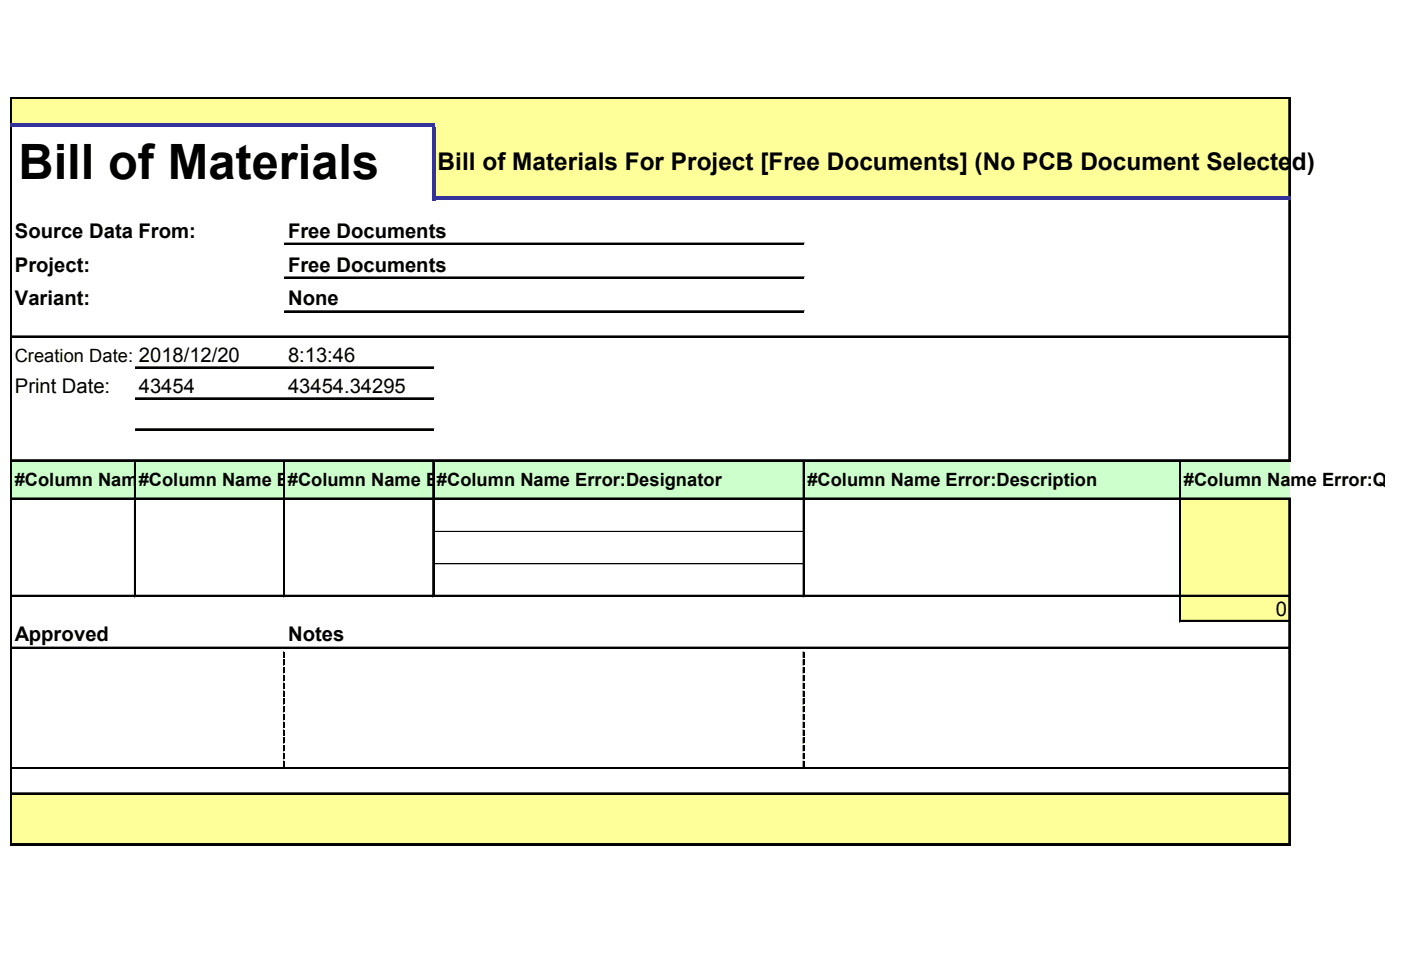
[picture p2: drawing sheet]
<svg xmlns="http://www.w3.org/2000/svg" width="289mm" height="200mm" viewBox="0 0 289 200" stroke-linecap="round" stroke-linejoin="round" font-family="sans-serif">
<defs><g id="words">
<text font-size="10.1" x="3.8" y="36.9">Bill of Materials</text>
<text font-size="5" x="90.3" y="35">Bill of Materials For Project [Free Documents] (No PCB Document Selected)</text>
<g font-size="4.2">
<text x="3.1" y="49">Source Data From:</text>
<text x="59.4" y="49">Free Documents</text>
<text x="3.1" y="56">Project:</text>
<text x="59.4" y="56">Free Documents</text>
<text x="3.1" y="63">Variant:</text>
<text x="59.4" y="63">None</text>
<text x="59.4" y="74.7">8:13:46</text>
<text x="3.1" y="81.1">Print Date:</text>
<text x="28.6" y="81.1">43454</text>
<text x="59.4" y="81.1">43454.34295</text>
<text x="263.1" y="127.1">0</text>
<text x="3.1" y="132.2">Approved</text>
<text x="59.4" y="132.2">Notes</text>
</g>
<g font-size="3.8">
<text x="3" y="74.7">Creation Date: 2018/12/20</text>
<text x="3" y="100.2">#Column Name Error:Footprint</text>
<text x="28.6" y="100.2">#Column Name Error:Comment</text>
<text x="59.4" y="100.2">#Column Name Error:LibRef</text>
<text x="90.1" y="100.2">#Column Name Error:Designator</text>
<text x="166.5" y="100.2">#Column Name Error:Description</text>
<text x="244.1" y="100.2">#Column Name Error:Qua</text>
</g>
</g></defs>
<g fill="#ff9">
<path d="M2.5 20.4h263.5v5.4h-263.5z"/>
<path d="M89.4 25.7h176.6v15.3h-176.6z"/>
</g>
<path d="M2.5 95h263.5v7.9h-263.5z" fill="#cfc"/>
<g fill="#ff9">
<path d="M243.5 102.9h22.5v6.7h-22.5z"/>
<path d="M243.5 109.6h22.5v6.7h-22.5z"/>
<path d="M243.5 116.3h22.5v6.7h-22.5z"/>
<path d="M243.5 122.9h22.5v5.3h-22.5z"/>
<path d="M2.5 163.7h263.5v10.5h-263.5z"/>
</g>
<path d="M2.2 20v5.3M265.8 20.4v20.1" fill="none" stroke="#000" stroke-width=".21"/>
<path d="M2.3 20v5.3M266 20.4v20.1" fill="none" stroke="#000" stroke-width=".37"/>
<path d="M89.1 26.1h.7v15.2h-.7z" fill="#339"/>
<g fill="none" stroke="#000" stroke-width=".21">
<path d="M2.2 26.1v148.2M2.5 20h263.6M265.8 41.3v53.9M27.7 95.2v27.9M58.5 95.2v27.9M89.2 95.2v27.9M165.6 95.2v27.9M243.3 95.2v33.1M265.8 103.1v71.2M58.5 134.4v1.2M58.5 136v1.2M58.5 137.6v1.2"/>
<path d="M58.5 139.2v1.2M165.6 134.4v1.2M165.6 136v1.2M165.6 137.6v1.2M165.6 139.2v1.2M58.5 140.8v1.2M58.5 142.4v1.2M58.5 144v1.3M58.5 145.7v1.2M58.5 147.3v1.2M58.5 148.9v1.2M58.5 150.5v1.2"/>
<path d="M58.5 152.1v1.2M58.5 153.7v1.2M58.5 155.3v1.2M58.5 156.9v1.2M165.6 140.8v1.2M165.6 142.4v1.2M165.6 144v1.3M165.6 145.7v1.2M165.6 147.3v1.2M165.6 148.9v1.2M165.6 150.5v1.2M165.6 152.1v1.2"/>
<path d="M165.6 153.7v1.2M165.6 155.3v1.2M165.6 156.9v1.2"/>
</g>
<path d="M2.3 26.1v148.2M266 41.3v53.9M27.9 95.2v27.9M58.7 95.2v27.9M89.4 95.2v27.9M165.8 95.2v27.9M243.5 95.2v33.1M266 103.1v71.2" fill="none" stroke="#000" stroke-width=".37"/>
<g fill="#000">
<path d="M58.5 134.4h.4v1.2h-.4zM58.5 136h.4v1.2h-.4zM58.5 137.6h.4v1.2h-.4zM58.5 139.2h.4v1.2h-.4zM165.6 134.4h.4v1.2h-.4zM165.6 136h.4v1.2h-.4zM165.6 137.6h.4v1.2h-.4zM165.6 139.2h.4v1.2h-.4zM58.5 140.8h.4v1.2h-.4zM58.5 142.4h.4v1.2h-.4zM58.5 144h.4v1.3h-.4zM58.5 145.7h.4v1.2h-.4z"/>
<path d="M58.5 147.3h.4v1.2h-.4zM58.5 148.9h.4v1.2h-.4zM58.5 150.5h.4v1.2h-.4zM58.5 152.1h.4v1.2h-.4zM58.5 153.7h.4v1.2h-.4zM58.5 155.3h.4v1.2h-.4zM58.5 156.9h.4v1.2h-.4zM165.6 140.8h.4v1.2h-.4zM165.6 142.4h.4v1.2h-.4zM165.6 144h.4v1.3h-.4zM165.6 145.7h.4v1.2h-.4zM165.6 147.3h.4v1.2h-.4z"/>
<path d="M165.6 148.9h.4v1.2h-.4zM165.6 150.5h.4v1.2h-.4zM165.6 152.1h.4v1.2h-.4zM165.6 153.7h.4v1.2h-.4zM165.6 155.3h.4v1.2h-.4zM165.6 156.9h.4v1.2h-.4z"/>
</g>
<path d="M2.5 20.2h263.6" fill="none" stroke="#000" stroke-width=".4"/>
<g fill="#339">
<path d="M2.2 25.3h87.6v.8h-87.6z"/>
<path d="M89.8 40.5h176.3v.8h-176.3z"/>
</g>
<g fill="none" stroke="#000" stroke-width=".21">
<path d="M58.7 50.1h107.2M58.7 57.1h107.2M2.5 69.3h263.6M27.9 75.7h61.6M58.7 64.1h107.2M2.5 94.8h263.6M27.9 82h61.6M27.9 88.4h61.6M2.5 102.7h263.6M89.6 109.6h76M89.6 116.3h76M2.5 122.7h263.6"/>
<path d="M2.5 133.4h263.6M243.6 127.9h22.5M2.5 158.3h263.6M2.5 163.5h263.6M2.5 173.9h263.6"/>
</g>
<g fill="none" stroke="#000" stroke-width=".4">
<path d="M58.7 50.3h107.2M58.7 57.3h107.2M2.5 69.5h263.6M27.9 75.9h61.6M58.7 64.3h107.2M2.5 95h263.6M27.9 82.2h61.6M27.9 88.6h61.6M2.5 102.9h263.6M2.5 122.9h263.6M2.5 133.6h263.6M243.6 128.1h22.5"/>
<path d="M2.5 158.5h263.6M2.5 163.7h263.6M2.5 174.1h263.6"/>
</g>
<use href="#words"/>
</svg>
